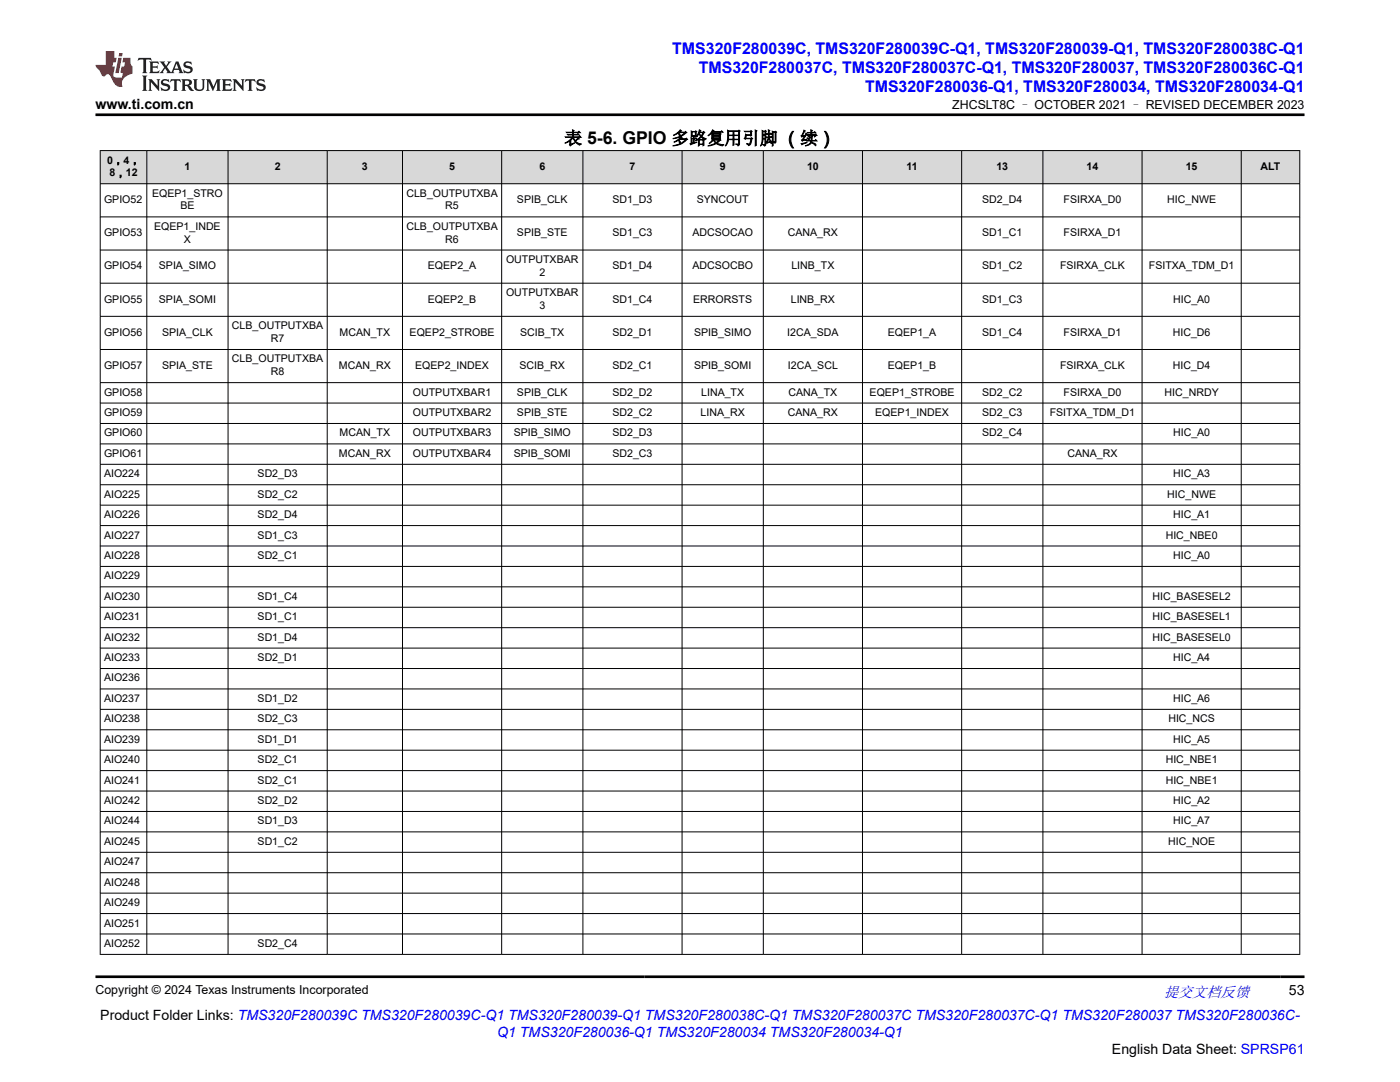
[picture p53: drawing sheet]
<svg xmlns="http://www.w3.org/2000/svg" width="279mm" height="216mm" viewBox="0 0 279 216" stroke-linecap="round" stroke-linejoin="round" font-family="sans-serif">
<defs><g id="words">
<text font-size="3.5" x="112.7" y="28.8">表 5-6. GPIO 多路复用引脚 （续）</text>
<g font-size="3.2" fill="#00f">
<text x="134.2" y="10.7">TMS320F280039C, TMS320F280039C-Q1, TMS320F280039-Q1, TMS320F280038C-Q1</text>
<text x="139.5" y="14.5">TMS320F280037C, TMS320F280037C-Q1, TMS320F280037, TMS320F280036C-Q1</text>
<text x="172.6" y="18.3">TMS320F280036-Q1, TMS320F280034, TMS320F280034-Q1</text>
</g>
<text font-size="3" fill="#00f" x="232.3" y="198.9">提交文档反馈</text>
<g font-size="2.8">
<text x="19" y="21.7">www.ti.com.cn</text>
<text x="20" y="203.4">Product Folder Links: TMS320F280039C TMS320F280039C-Q1 TMS320F280039-Q1 TMS320F280038C-Q1 TMS320F280037C TMS320F280037C-Q1 TMS320F280037 TMS320F280036C-</text>
<text x="257.2" y="198.6">53</text>
<text x="221.9" y="210.2">English Data Sheet: SPRSP61</text>
</g>
<text font-size="2.8" fill="#00f" x="99.2" y="206.8">Q1 TMS320F280036-Q1 TMS320F280034 TMS320F280034-Q1</text>
<g font-size="2.5">
<text x="190" y="21.8">ZHCSLT8C – OCTOBER 2021 – REVISED DECEMBER 2023</text>
<text x="19" y="198.3">Copyright © 2024 Texas Instruments Incorporated</text>
</g>
<g font-size="2.1">
<text x="21.4" y="32.6">0，4，</text>
<text x="21.8" y="35.2">8，12</text>
<text x="36.8" y="33.9">1</text>
<text x="54.8" y="33.9">2</text>
<text x="72.2" y="33.9">3</text>
<text x="89.6" y="33.9">5</text>
<text x="107.6" y="33.9">6</text>
<text x="125.6" y="33.9">7</text>
<text x="143.6" y="33.9">9</text>
<text x="161.1" y="33.9">10</text>
<text x="180.9" y="33.9">11</text>
<text x="198.8" y="33.9">13</text>
<text x="216.9" y="33.9">14</text>
<text x="236.6" y="33.9">15</text>
<text x="251.6" y="33.9">ALT</text>
<text x="20.8" y="40.5">GPIO52</text>
<text x="30.3" y="39.2">EQEP1_STRO</text>
<text x="36" y="41.8">BE</text>
<text x="81.1" y="39.2">CLB_OUTPUTXBA</text>
<text x="88.9" y="41.8">R5</text>
<text x="103.2" y="40.5">SPIB_CLK</text>
<text x="122.2" y="40.5">SD1_D3</text>
<text x="139.1" y="40.5">SYNCOUT</text>
<text x="196" y="40.5">SD2_D4</text>
<text x="212.3" y="40.5">FSIRXA_D0</text>
<text x="232.9" y="40.5">HIC_NWE</text>
<text x="20.8" y="47.1">GPIO53</text>
<text x="30.8" y="45.9">EQEP1_INDE</text>
<text x="81.1" y="45.9">CLB_OUTPUTXBA</text>
<text x="103.2" y="47.1">SPIB_STE</text>
<text x="122.2" y="47.1">SD1_C3</text>
<text x="138.2" y="47.1">ADCSOCAO</text>
<text x="157.2" y="47.1">CANA_RX</text>
<text x="196" y="47.1">SD1_C1</text>
<text x="212.3" y="47.1">FSIRXA_D1</text>
<text x="20.8" y="53.7">GPIO54</text>
<text x="31.7" y="53.7">SPIA_SIMO</text>
<text x="36.7" y="48.4">X</text>
<text x="85.4" y="53.7">EQEP2_A</text>
<text x="88.9" y="48.4">R6</text>
<text x="101" y="52.5">OUTPUTXBAR</text>
<text x="122.2" y="53.7">SD1_D4</text>
<text x="138.2" y="53.7">ADCSOCBO</text>
<text x="157.9" y="53.7">LINB_TX</text>
<text x="196" y="53.7">SD1_C2</text>
<text x="211.6" y="53.7">FSIRXA_CLK</text>
<text x="229.3" y="53.7">FSITXA_TDM_D1</text>
<text x="101" y="59.1">OUTPUTXBAR</text>
<text x="107.6" y="55">2</text>
<text x="20.8" y="60.4">GPIO55</text>
<text x="31.7" y="60.4">SPIA_SOMI</text>
<text x="46.3" y="65.7">CLB_OUTPUTXBA</text>
<text x="85.4" y="60.4">EQEP2_B</text>
<text x="107.6" y="61.6">3</text>
<text x="122.2" y="60.4">SD1_C4</text>
<text x="138.4" y="60.4">ERRORSTS</text>
<text x="157.8" y="60.4">LINB_RX</text>
<text x="196" y="60.4">SD1_C3</text>
<text x="234.1" y="60.4">HIC_A0</text>
<text x="20.8" y="67">GPIO56</text>
<text x="32.3" y="67">SPIA_CLK</text>
<text x="54.1" y="68.2">R7</text>
<text x="67.8" y="67">MCAN_TX</text>
<text x="81.8" y="67">EQEP2_STROBE</text>
<text x="103.8" y="67">SCIB_TX</text>
<text x="122.2" y="67">SD2_D1</text>
<text x="138.5" y="67">SPIB_SIMO</text>
<text x="157.1" y="67">I2CA_SDA</text>
<text x="177.2" y="67">EQEP1_A</text>
<text x="196" y="67">SD1_C4</text>
<text x="212.3" y="67">FSIRXA_D1</text>
<text x="234.1" y="67">HIC_D6</text>
<text x="20.8" y="73.6">GPIO57</text>
<text x="32.3" y="73.6">SPIA_STE</text>
<text x="46.3" y="72.3">CLB_OUTPUTXBA</text>
<text x="54.1" y="74.9">R8</text>
<text x="67.6" y="73.6">MCAN_RX</text>
<text x="82.9" y="73.6">EQEP2_INDEX</text>
<text x="103.7" y="73.6">SCIB_RX</text>
<text x="122.2" y="73.6">SD2_C1</text>
<text x="138.5" y="73.6">SPIB_SOMI</text>
<text x="157.2" y="73.6">I2CA_SCL</text>
<text x="177.2" y="73.6">EQEP1_B</text>
<text x="211.6" y="73.6">FSIRXA_CLK</text>
<text x="234.1" y="73.6">HIC_D4</text>
<text x="20.8" y="78.9">GPIO58</text>
<text x="20.8" y="83">GPIO59</text>
<text x="82.4" y="78.9">OUTPUTXBAR1</text>
<text x="82.4" y="83">OUTPUTXBAR2</text>
<text x="103.2" y="78.9">SPIB_CLK</text>
<text x="103.2" y="83">SPIB_STE</text>
<text x="122.2" y="78.9">SD2_D2</text>
<text x="122.2" y="83">SD2_C2</text>
<text x="139.8" y="83">LINA_RX</text>
<text x="139.9" y="78.9">LINA_TX</text>
<text x="157.2" y="83">CANA_RX</text>
<text x="157.4" y="78.9">CANA_TX</text>
<text x="173.6" y="78.9">EQEP1_STROBE</text>
<text x="174.7" y="83">EQEP1_INDEX</text>
<text x="196" y="78.9">SD2_C2</text>
<text x="196" y="83">SD2_C3</text>
<text x="209.5" y="83">FSITXA_TDM_D1</text>
<text x="212.3" y="78.9">FSIRXA_D0</text>
<text x="232.4" y="78.9">HIC_NRDY</text>
<text x="20.8" y="87.1">GPIO60</text>
<text x="67.8" y="87.1">MCAN_TX</text>
<text x="82.4" y="87.1">OUTPUTXBAR3</text>
<text x="102.5" y="87.1">SPIB_SIMO</text>
<text x="122.2" y="87.1">SD2_D3</text>
<text x="196" y="87.1">SD2_C4</text>
<text x="234.1" y="87.1">HIC_A0</text>
<text x="20.8" y="91.2">GPIO61</text>
<text x="20.8" y="95.2">AIO224</text>
<text x="51.4" y="95.2">SD2_D3</text>
<text x="67.6" y="91.2">MCAN_RX</text>
<text x="82.4" y="91.2">OUTPUTXBAR4</text>
<text x="102.5" y="91.2">SPIB_SOMI</text>
<text x="122.2" y="91.2">SD2_C3</text>
<text x="213" y="91.2">CANA_RX</text>
<text x="234.1" y="95.2">HIC_A3</text>
<text x="20.8" y="99.3">AIO225</text>
<text x="51.4" y="99.3">SD2_C2</text>
<text x="232.9" y="99.3">HIC_NWE</text>
<text x="20.8" y="103.4">AIO226</text>
<text x="20.8" y="107.5">AIO227</text>
<text x="51.4" y="103.4">SD2_D4</text>
<text x="51.4" y="107.5">SD1_C3</text>
<text x="232.6" y="107.5">HIC_NBE0</text>
<text x="234.1" y="103.4">HIC_A1</text>
<text x="20.8" y="111.5">AIO228</text>
<text x="51.4" y="111.5">SD2_C1</text>
<text x="234.1" y="111.5">HIC_A0</text>
<text x="20.8" y="115.6">AIO229</text>
<text x="20.8" y="119.7">AIO230</text>
<text x="51.4" y="119.7">SD1_C4</text>
<text x="230" y="119.7">HIC_BASESEL2</text>
<text x="20.8" y="123.8">AIO231</text>
<text x="51.4" y="123.8">SD1_C1</text>
<text x="230" y="123.8">HIC_BASESEL1</text>
<text x="20.8" y="127.8">AIO232</text>
<text x="20.8" y="131.9">AIO233</text>
<text x="51.4" y="127.8">SD1_D4</text>
<text x="51.4" y="131.9">SD2_D1</text>
<text x="230" y="127.8">HIC_BASESEL0</text>
<text x="234.1" y="131.9">HIC_A4</text>
<text x="20.8" y="136">AIO236</text>
<text x="20.8" y="140.1">AIO237</text>
<text x="51.4" y="140.1">SD1_D2</text>
<text x="234.1" y="140.1">HIC_A6</text>
<text x="20.8" y="144.1">AIO238</text>
<text x="20.8" y="148.2">AIO239</text>
<text x="51.4" y="144.1">SD2_C3</text>
<text x="51.4" y="148.2">SD1_D1</text>
<text x="233.2" y="144.1">HIC_NCS</text>
<text x="234.1" y="148.2">HIC_A5</text>
<text x="20.8" y="152.3">AIO240</text>
<text x="51.4" y="152.3">SD2_C1</text>
<text x="232.6" y="152.3">HIC_NBE1</text>
<text x="20.8" y="156.4">AIO241</text>
<text x="20.8" y="160.4">AIO242</text>
<text x="51.4" y="156.4">SD2_C1</text>
<text x="51.4" y="160.4">SD2_D2</text>
<text x="232.6" y="156.4">HIC_NBE1</text>
<text x="234.1" y="160.4">HIC_A2</text>
<text x="20.8" y="164.5">AIO244</text>
<text x="51.4" y="164.5">SD1_D3</text>
<text x="234.1" y="164.5">HIC_A7</text>
<text x="20.8" y="168.6">AIO245</text>
<text x="20.8" y="172.7">AIO247</text>
<text x="51.4" y="168.6">SD1_C2</text>
<text x="233.1" y="168.6">HIC_NOE</text>
<text x="20.8" y="176.7">AIO248</text>
<text x="20.8" y="180.8">AIO249</text>
<text x="20.8" y="184.9">AIO251</text>
<text x="20.8" y="189">AIO252</text>
<text x="51.4" y="189">SD2_C4</text>
</g>
</g></defs>
<g fill="#d8d8d8">
<path d="M20 30h239.4v6.7h-239.4z" fill-rule="evenodd"/>
<path d="M20.1 30.1h9.1v6.5h-9.1z" fill-rule="evenodd"/>
<path d="M29.4 30.1h16.1v6.5h-16.1z" fill-rule="evenodd"/>
<path d="M45.6 30.1h19.6v6.5h-19.6z" fill-rule="evenodd"/>
<path d="M65.4 30.1h14.9v6.5h-14.9z" fill-rule="evenodd"/>
<path d="M80.4 30.1h19.7v6.5h-19.7z" fill-rule="evenodd"/>
<path d="M100.2 30.1h16.1v6.5h-16.1z" fill-rule="evenodd"/>
<path d="M116.4 30.1h19.7v6.5h-19.7z" fill-rule="evenodd"/>
<path d="M136.2 30.1h16.1v6.5h-16.1z" fill-rule="evenodd"/>
<path d="M152.4 30.1h19.7v6.5h-19.7z" fill-rule="evenodd"/>
<path d="M172.2 30.1h19.7v6.5h-19.7z" fill-rule="evenodd"/>
<path d="M192 30.1h16.1v6.5h-16.1z" fill-rule="evenodd"/>
<path d="M208.2 30.1h19.7v6.5h-19.7z" fill-rule="evenodd"/>
<path d="M228 30.1h19.7v6.5h-19.7z" fill-rule="evenodd"/>
<path d="M247.8 30.1h11.5v6.5h-11.5z" fill-rule="evenodd"/>
</g>
<g fill="none" stroke="#000" stroke-width=".2">
<path d="M19.9 30h239.6M19.9 36.7h239.6M20 30v160.5M29.3 30v160.5M45.5 30v160.5M65.3 30v160.5M80.3 30v160.5M100.1 30v160.5M116.3 30v160.5M136.1 30v160.5M152.3 30v160.5M172.1 30v160.5"/>
<path d="M191.9 30v160.5M208.1 30v160.5M227.9 30v160.5M247.7 30v160.5M259.4 30v160.5M19.9 43.3h239.6M19.9 49.9h239.6M19.9 56.5h239.6M19.9 63.1h239.6M19.9 69.7h239.6M19.9 76.4h239.6M19.9 80.4h239.6"/>
<path d="M19.9 84.5h239.6M19.9 88.6h239.6M19.9 92.6h239.6M19.9 96.7h239.6M19.9 100.8h239.6M19.9 104.9h239.6M19.9 108.9h239.6M19.9 113h239.6M19.9 117.1h239.6M19.9 121.2h239.6M19.9 125.2h239.6M19.9 129.3h239.6"/>
<path d="M19.9 133.4h239.6M19.9 137.5h239.6M19.9 141.5h239.6M19.9 145.6h239.6M19.9 149.7h239.6M19.9 153.8h239.6M19.9 157.8h239.6M19.9 161.9h239.6M19.9 166h239.6M19.9 170.1h239.6M19.9 174.1h239.6M19.9 178.2h239.6"/>
<path d="M19.9 182.3h239.6M19.9 186.4h239.6M19.9 190.4h239.6"/>
</g>
<path d="M27.7 11.6l-.2 .5 .5-.2h.6v.1v2.2l-.2 .4h1l-.2-.4v-2.2v-.1h.5l.5 .2-.1-.5zM29.8 12.3l.2 .4v1.5l-.2 .4h1.9l.1-.6a1.08 1.08 0 0 1-1.3 .2v-.7h.6l.4 .2v-.7l-.4 .2h-.6v-.5l.2-.2a1 1 0 0 1 1 .3l-.1-.5zM31.8 12.3l1 1.1-1 1.2h.9l-.2-.2 .4-.8 .5 .8-.2 .2h1.6l-.2-.2 .1-.5h1l.1 .5-.1 .2h.9l-.2-.3-.8-2h-.5l-1 2.2-.8-1.1 .9-1.1h-.8l.2 .2-.5 .6-.3-.6 .1-.2zM35.2 12.7l.4 1h-.8zM36.8 12.4a.65 .65 0 0 0-.2 .7 .65 .65 0 0 0 .6 .5l.7 .1 .1 .3a.79 .79 0 0 1-.7 .4 .79 .79 0 0 1-.7-.5l.1 .7 .2-.1a.93 .93 0 0 0 1.1 .1 .93 .93 0 0 0 .4-1 1.46 1.46 0 0 0-1.2-.6l-.1-.3a1.09 1.09 0 0 1 1.2 .2l-.2-.6-.1 .1-.6-.2zM28.4 15.1l.2 .4v2.2l-.2 .4h1l-.2-.4v-2.2l.2-.4zM29.6 15.8l.2 .4v1.5l-.2 .4h.8l-.3-.4v-1.3l1.7 1.8v-2l.2-.4h-.8l.2 .2 .1 1.1-1.2-1.3zM32.3 15.9a.65 .65 0 0 0-.2 .8 .65 .65 0 0 0 .7 .4l.6 .2 .1 .2a.79 .79 0 0 1-.7 .4 .79 .79 0 0 1-.7-.5l.1 .7 .2-.1a.93 .93 0 0 0 1.1 .1 .93 .93 0 0 0 .4-.9 1.46 1.46 0 0 0-1.2-.6l-.1-.4a1.09 1.09 0 0 1 1.2 .2l-.2-.6-.1 .1-.6-.1zM34.1 15.8l-.1 .6a.63 .63 0 0 1 .7-.3l.1 1.6-.3 .4h1l-.2-.4v-1.6a.66 .66 0 0 1 .8 .3l-.1-.6zM36.2 15.8l.2 .4v1.5l-.2 .4h.9l-.2-.2v-.7h.5l.1 .2a.79 .79 0 0 0 1.2 .6l-1-.9a.61 .61 0 0 0 .6-.6 .61 .61 0 0 0-.5-.7zM36.9 16.1h.2a.47 .47 0 0 1 .5 .1 .47 .47 0 0 1 .1 .5l-.2 .1-.6 .1zM38.5 15.8l.2 .2a2.27 2.27 0 0 0 .4 2 1.04 1.04 0 0 0 1.7-.7v-1.3l.2-.2h-.8l.2 .4v1.1a.6 .6 0 0 1-.6 .6 .6 .6 0 0 1-.6-.6v-1.1l.3-.4zM41.1 15.8l.2 .4v1.5l-.2 .4h.7l-.2-.4v-1.4l.9 1.9 .8-1.9v1.4l-.2 .4h1l-.3-.4v-1.5l.3-.4h-.8l-.7 1.5-.7-1.5zM44.3 15.8l.2 .4v1.5l-.2 .4h1.9l.1-.6a1.09 1.09 0 0 1-1.3 .2v-.7h.6l.4 .2v-.6l-.4 .2h-.6v-.6l.2-.1a1.01 1.01 0 0 1 1 .3l-.1-.6zM46.4 15.8l.3 .4v1.5l-.3 .4h.8l-.2-.4v-1.3l1.6 1.8v-2l.2-.4h-.7l.2 .2v1.1l-1.2-1.3zM49 15.8l-.1 .6a.63 .63 0 0 1 .8-.3v1.6l-.3 .4h1l-.2-.4v-1.6a.66 .66 0 0 1 .8 .3l-.1-.6zM51.4 15.9a.65 .65 0 0 0-.2 .8 .65 .65 0 0 0 .6 .4l.6 .2 .2 .2a.79 .79 0 0 1-.8 .4 .79 .79 0 0 1-.6-.5l.1 .7 .2-.1a.93 .93 0 0 0 1 .1 .93 .93 0 0 0 .5-.9 1.46 1.46 0 0 0-1.3-.6l-.1-.4a1.09 1.09 0 0 1 1.3 .2l-.2-.6-.2 .1-.5-.1z" fill="#231f20"/>
<path d="M21.1 10.2v2.8h-2.1l.1 .3 .9 1a.95 .95 0 0 0 .9 .9 .59 .59 0 0 1 .6-.4 .59 .59 0 0 1 .5 .4l.4 .7a1.59 1.59 0 0 0 2.1 1.4 1.61 1.61 0 0 1 1-2.3l1-.3-.1-1.5a1.59 1.59 0 0 1-.4-1.7h-1.4l-.2 .9h.5l-.1 .9h-.5l-.2 1v.2l.4 .1-.2 .9h-.6a.73 .73 0 0 1-1.1-.7l.3-1.5h-.5l.2-.9h.5l.2-.9h-.5v-1.3zM23.6 11.5l-.6 3.1h.7l.6-3.1zM23.8 10.6l-.1 .6h.7l.1-.6z" fill="#ed1c24"/>
<path d="M19 22.9h241.3M19 194.9h241.3" fill="none" stroke="#000" stroke-width=".53"/>
<use href="#words"/>
</svg>
